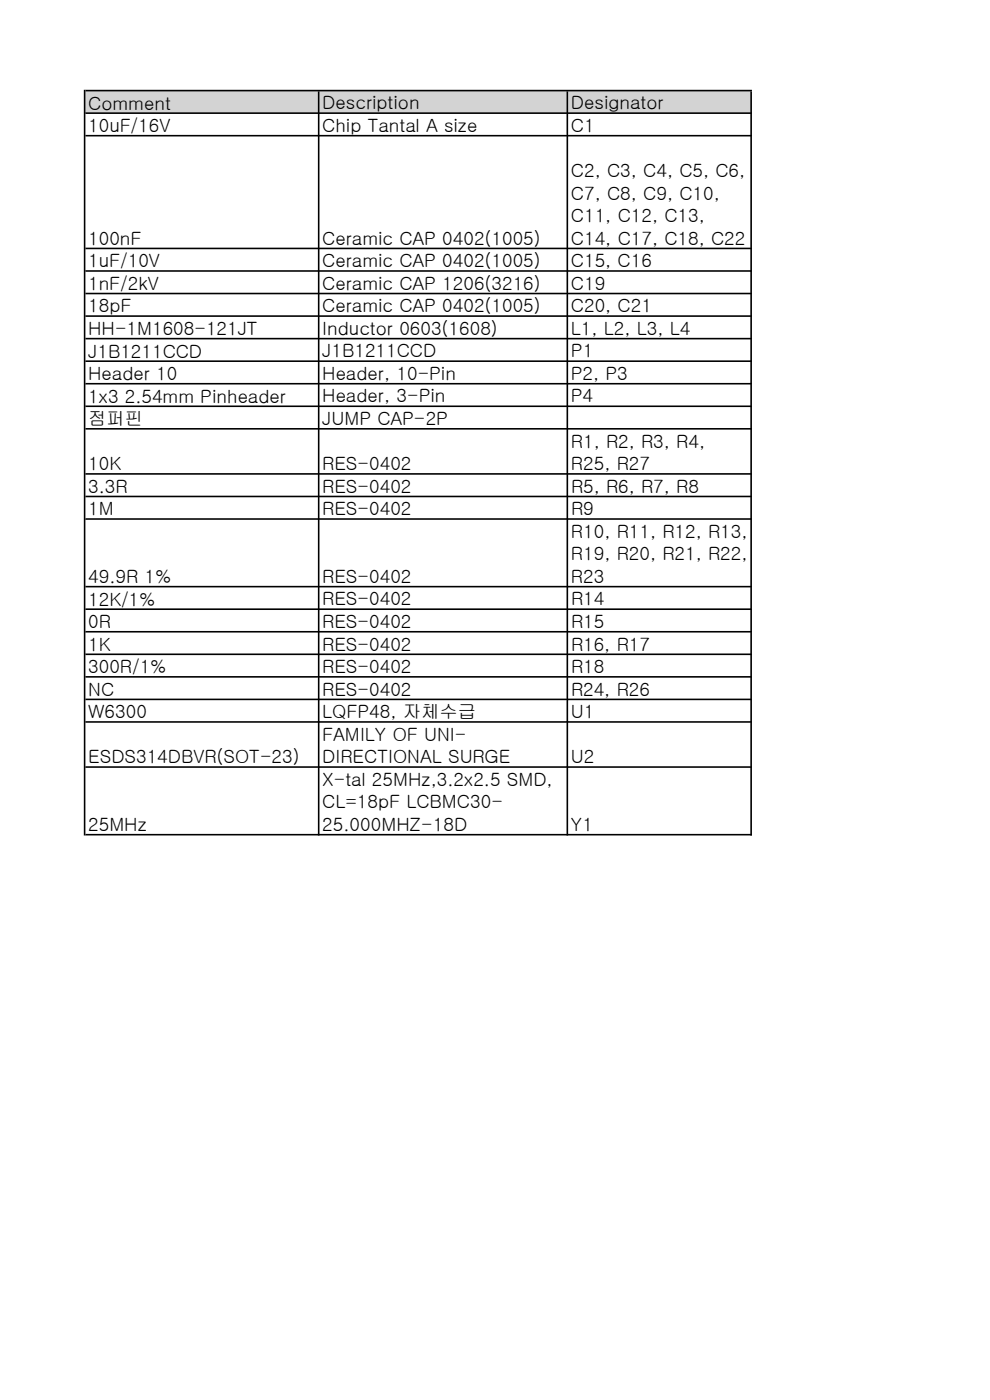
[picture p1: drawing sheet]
<svg xmlns="http://www.w3.org/2000/svg" width="210mm" height="297mm" viewBox="0 0 210 297" stroke-linecap="round" stroke-linejoin="round" font-family="sans-serif">
<defs><g id="words">
<g font-size="3.9">
<text x="18.7" y="23.2">Comment</text>
<text x="68.4" y="23.2">Description</text>
<text x="121.1" y="23.2">Designator</text>
<text x="18.7" y="28">10uF/16V</text>
<text x="68.4" y="28">Chip Tantal A size</text>
<text x="121.1" y="28">C1</text>
<text x="121.1" y="37.5">C2, C3, C4, C5, C6,</text>
<text x="121.1" y="42.3">C7, C8, C9, C10,</text>
<text x="121.1" y="47.1">C11, C12, C13,</text>
<text x="18.7" y="51.9">100nF</text>
<text x="68.4" y="51.9">Ceramic CAP 0402(1005)</text>
<text x="121.1" y="51.9">C14, C17, C18, C22</text>
<text x="18.7" y="56.7">1uF/10V</text>
<text x="68.4" y="56.7">Ceramic CAP 0402(1005)</text>
<text x="121.1" y="56.7">C15, C16</text>
<text x="18.7" y="61.5">1nF/2kV</text>
<text x="68.4" y="61.5">Ceramic CAP 1206(3216)</text>
<text x="121.1" y="61.5">C19</text>
<text x="18.7" y="66.3">18pF</text>
<text x="18.7" y="71.1">HH-1M1608-121JT</text>
<text x="68.4" y="66.3">Ceramic CAP 0402(1005)</text>
<text x="68.4" y="71">Inductor 0603(1608)</text>
<text x="121.1" y="71">L1, L2, L3, L4</text>
<text x="121.1" y="66.3">C20, C21</text>
<text x="18.7" y="75.9">J1B1211CCD</text>
<text x="68.4" y="75.8">J1B1211CCD</text>
<text x="121.1" y="75.8">P1</text>
<text x="18.7" y="80.6">Header 10</text>
<text x="68.4" y="80.6">Header, 10-Pin</text>
<text x="121.1" y="80.6">P2, P3</text>
<text x="18.7" y="85.4">1x3 2.54mm Pinheader</text>
<text x="68.4" y="85.4">Header, 3-Pin</text>
<text x="121.1" y="85.4">P4</text>
<text x="18.7" y="90.2">점퍼핀</text>
<text x="68.4" y="90.2">JUMP CAP-2P</text>
<text x="121.1" y="95">R1, R2, R3, R4,</text>
<text x="18.7" y="99.8">10K</text>
<text x="68.4" y="99.7">RES-0402</text>
<text x="121.1" y="99.7">R25, R27</text>
<text x="18.7" y="104.6">3.3R</text>
<text x="68.4" y="104.5">RES-0402</text>
<text x="121.1" y="104.5">R5, R6, R7, R8</text>
<text x="18.7" y="109.3">1M</text>
<text x="68.4" y="109.3">RES-0402</text>
<text x="121.1" y="109.3">R9</text>
<text x="121.1" y="114.1">R10, R11, R12, R13,</text>
<text x="121.1" y="118.9">R19, R20, R21, R22,</text>
<text x="18.7" y="123.7">49.9R 1%</text>
<text x="68.4" y="123.7">RES-0402</text>
<text x="121.1" y="123.7">R23</text>
<text x="18.7" y="128.5">12K/1%</text>
<text x="68.4" y="128.4">RES-0402</text>
<text x="121.1" y="128.4">R14</text>
<text x="18.7" y="133.3">0R</text>
<text x="68.4" y="133.2">RES-0402</text>
<text x="121.1" y="133.2">R15</text>
<text x="18.7" y="138">1K</text>
<text x="18.7" y="142.8">300R/1%</text>
<text x="68.4" y="138">RES-0402</text>
<text x="68.4" y="142.8">RES-0402</text>
<text x="121.1" y="138">R16, R17</text>
<text x="121.1" y="142.8">R18</text>
<text x="18.7" y="147.6">NC</text>
<text x="68.4" y="147.6">RES-0402</text>
<text x="121.1" y="147.6">R24, R26</text>
<text x="18.7" y="152.4">W6300</text>
<text x="68.4" y="152.4">LQFP48, 자체수급</text>
<text x="121.1" y="152.4">U1</text>
<text x="18.7" y="162">ESDS314DBVR(SOT-23)</text>
<text x="68.4" y="157.1">FAMILY OF UNI-</text>
<text x="68.4" y="161.9">DIRECTIONAL SURGE</text>
<text x="121.1" y="161.9">U2</text>
<text x="68.4" y="166.7">X-tal 25MHz,3.2x2.5 SMD,</text>
<text x="68.4" y="171.5">CL=18pF LCBMC30-</text>
<text x="18.7" y="176.3">25MHz</text>
<text x="68.4" y="176.3">25.000MHZ-18D</text>
<text x="121.1" y="176.3">Y1</text>
</g>
</g></defs>
<path d="M18.1 19.4h141.3v4.6h-141.3z" fill="#d3d3d3"/>
<g fill="#000">
<path d="M17.8 19h.3v158.2h-.3zM67.4 19.4h.4v157.8h-.4zM120.2 19.4h.3v157.8h-.3zM159.2 19.4h.3v157.8h-.3z" fill-rule="evenodd"/>
<path d="M18.1 19h141.4v.4h-141.4zM18.1 23.8h141.4v.4h-141.4zM18.1 28.6h141.4v.4h-141.4zM18.1 52.5h141.4v.4h-141.4zM18.1 57.3h141.4v.4h-141.4zM18.1 62.1h141.4v.3h-141.4zM18.1 66.9h141.4v.3h-141.4zM18.1 71.7h141.4v.3h-141.4zM18.1 76.5h141.4v.3h-141.4zM18.1 81.2h141.4v.4h-141.4zM18.1 86h141.4v.4h-141.4zM18.1 90.8h141.4v.3h-141.4zM18.1 100.4h141.4v.3h-141.4zM18.1 105.2h141.4v.3h-141.4zM18.1 109.9h141.4v.4h-141.4zM18.1 124.3h141.4v.3h-141.4zM18.1 129.1h141.4v.3h-141.4zM18.1 133.9h141.4v.3h-141.4zM18.1 138.6h141.4v.4h-141.4zM18.1 143.4h141.4v.4h-141.4zM18.1 148.2h141.4v.3h-141.4zM18.1 153h141.4v.3h-141.4zM18.1 162.6h141.4v.3h-141.4zM18.1 176.9h141.4v.3h-141.4z" fill-rule="evenodd"/>
</g>
<use href="#words"/>
</svg>
